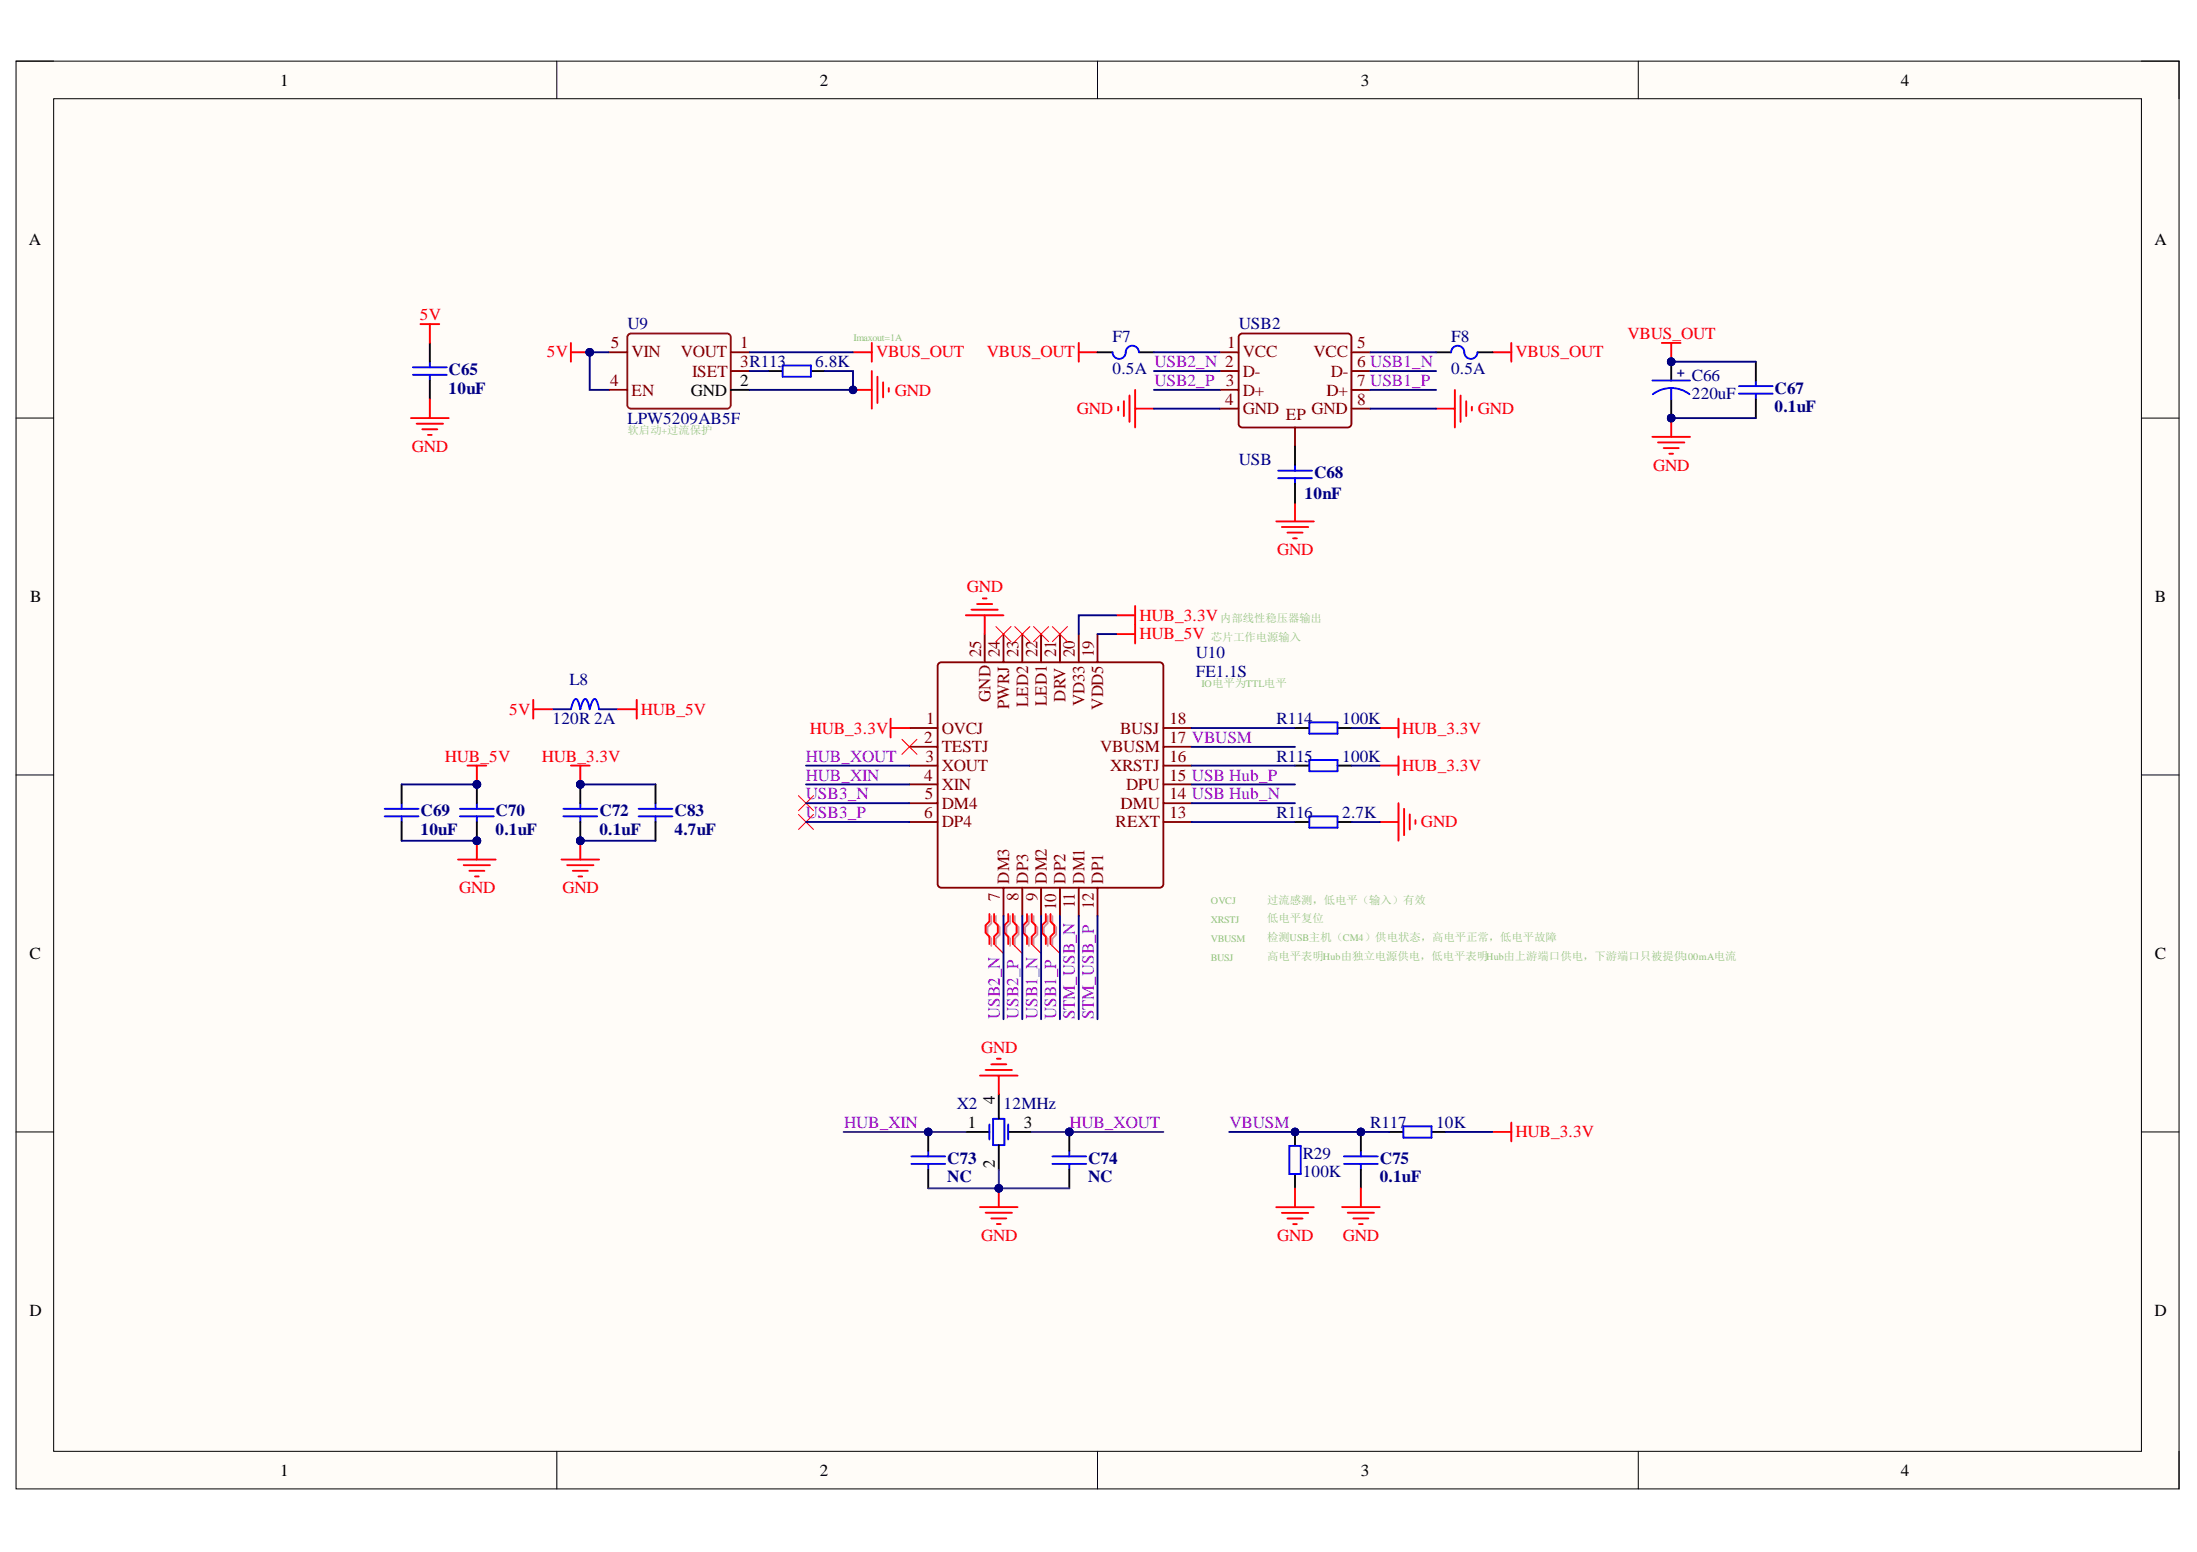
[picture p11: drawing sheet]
<svg xmlns="http://www.w3.org/2000/svg" width="297mm" height="210mm" viewBox="0 0 297 210" stroke-linecap="round" stroke-linejoin="round" font-family="sans-serif">
<defs><g id="words">
<g font-size="2.3">
<text x="37.9" y="11.6">1</text>
<text x="110.8" y="11.6">2</text>
<text x="184" y="11.6">3</text>
<text x="257" y="11.6">4</text>
<text x="3.9" y="33.1">A</text>
<text x="291.3" y="33.1">A</text>
<text x="93.4" y="53.5">GND</text>
<text x="100.1" y="52.2">2</text>
<text x="4.1" y="81.4">B</text>
<text x="291.4" y="81.4">B</text>
<text x="4" y="129.7">C</text>
<text x="291.4" y="129.7">C</text>
<text x="134.5" y="149.3" transform="rotate(-90 134.5 149.3)">4</text>
<text x="130.9" y="152.6">1</text>
<text x="138.4" y="152.6">3</text>
<text x="134.5" y="158" transform="rotate(-90 134.5 158)">2</text>
<text x="4" y="177.9">D</text>
<text x="291.3" y="177.9">D</text>
<text x="37.9" y="199.6">1</text>
<text x="110.8" y="199.6">2</text>
<text x="184" y="199.6">3</text>
<text x="257" y="199.6">4</text>
</g>
<g font-size="2.3" fill="#f00">
<text x="56.8" y="43.3">5V</text>
<text x="220" y="45.8">VBUS_OUT</text>
<text x="73.9" y="48.3">5V</text>
<text x="118.4" y="48.3">VBUS_OUT</text>
<text x="121" y="53.5">GND</text>
<text x="133.4" y="48.3">VBUS_OUT</text>
<text x="204.9" y="48.3">VBUS_OUT</text>
<text x="145.6" y="56">GND</text>
<text x="199.8" y="56">GND</text>
<text x="55.7" y="61.1">GND</text>
<text x="223.5" y="63.6">GND</text>
<text x="172.7" y="75.1">GND</text>
<text x="130.7" y="80.1">GND</text>
<text x="154.1" y="83.9">HUB_3.3V</text>
<text x="154.1" y="86.5">HUB_5V</text>
<text x="68.9" y="96.7">5V</text>
<text x="86.6" y="96.7">HUB_5V</text>
<text x="109.5" y="99.2">HUB_3.3V</text>
<text x="189.6" y="99.2">HUB_3.3V</text>
<text x="60.1" y="103">HUB_5V</text>
<text x="73.3" y="103">HUB_3.3V</text>
<text x="189.6" y="104.3">HUB_3.3V</text>
<text x="192.1" y="111.9">GND</text>
<text x="62.1" y="120.8">GND</text>
<text x="76.1" y="120.8">GND</text>
<text x="132.6" y="142.4">GND</text>
<text x="204.9" y="153.8">HUB_3.3V</text>
<text x="132.6" y="167.8">GND</text>
<text x="172.7" y="167.8">GND</text>
<text x="181.5" y="167.8">GND</text>
</g>
<g font-size="2.3" fill="#800">
<text x="82.6" y="47.1">5</text>
<text x="100.1" y="47.1">1</text>
<text x="165.9" y="47.1">1</text>
<text x="183.5" y="47.1">5</text>
<text x="82.5" y="52.2">4</text>
<text x="85.4" y="53.5">EN</text>
<text x="85.4" y="48.3">VIN</text>
<text x="92" y="48.3">VOUT</text>
<text x="93.6" y="51">ISET</text>
<text x="100.1" y="49.7">3R113</text>
<text x="168" y="53.5">D+</text>
<text x="168" y="51">D-</text>
<text x="168" y="48.3">VCC</text>
<text x="177.6" y="48.3">VCC</text>
<text x="179.3" y="53.5">D+</text>
<text x="179.9" y="51">D-</text>
<text x="183.5" y="49.7">6 USB1_N</text>
<text x="183.5" y="52.2">7 USB1_P</text>
<text x="165.6" y="54.8">4</text>
<text x="168" y="56">GND</text>
<text x="173.8" y="56.8">EP</text>
<text x="177.3" y="56">GND</text>
<text x="183.5" y="54.8">8</text>
<text x="132.6" y="88.8" transform="rotate(-90 132.6 88.8)">25</text>
<text x="135.2" y="88.8" transform="rotate(-90 135.2 88.8)">24</text>
<text x="137.7" y="88.8" transform="rotate(-90 137.7 88.8)">23</text>
<text x="140.3" y="88.8" transform="rotate(-90 140.3 88.8)">22</text>
<text x="142.8" y="88.8" transform="rotate(-90 142.8 88.8)">21</text>
<text x="145.3" y="88.8" transform="rotate(-90 145.3 88.8)">20</text>
<text x="147.9" y="88.8" transform="rotate(-90 147.9 88.8)">19</text>
<text x="133.9" y="94.9" transform="rotate(-90 133.9 94.9)">GND</text>
<text x="136.5" y="95.9" transform="rotate(-90 136.5 95.9)">PWRJ</text>
<text x="139" y="95.6" transform="rotate(-90 139 95.6)">LED2</text>
<text x="141.5" y="95.4" transform="rotate(-90 141.5 95.4)">LED1</text>
<text x="144.1" y="94.9" transform="rotate(-90 144.1 94.9)">DRV</text>
<text x="146.6" y="95.5" transform="rotate(-90 146.6 95.5)">VD33</text>
<text x="125" y="100.5">2</text>
<text x="125.2" y="98">1</text>
<text x="127.3" y="99.2">OVCJ</text>
<text x="127.3" y="101.8">TESTJ</text>
<text x="148.7" y="101.8">VBUSM</text>
<text x="149.1" y="96" transform="rotate(-90 149.1 96)">VDD5</text>
<text x="151.4" y="99.2">BUSJ</text>
<text x="158.1" y="100.5">17 VBUSM</text>
<text x="158.1" y="98">18</text>
<text x="125" y="105.6">4</text>
<text x="125.1" y="103">3</text>
<text x="127.3" y="104.3">XOUT</text>
<text x="127.3" y="106.8">XIN</text>
<text x="150.1" y="104.3">XRSTJ</text>
<text x="152.3" y="106.8">DPU</text>
<text x="158.1" y="105.6">15 USB Hub_P</text>
<text x="158.1" y="103">16</text>
<text x="125" y="110.6">6</text>
<text x="125" y="108.1">5</text>
<text x="127.3" y="109.4">DM4</text>
<text x="127.3" y="111.9">DP4</text>
<text x="150.8" y="111.9">REXT</text>
<text x="151.5" y="109.4">DMU</text>
<text x="158.1" y="110.6">13</text>
<text x="158.1" y="108.1">14 USB Hub_N</text>
<text x="136.5" y="119.5" transform="rotate(-90 136.5 119.5)">DM3</text>
<text x="139" y="119.5" transform="rotate(-90 139 119.5)">DP3</text>
<text x="141.5" y="119.5" transform="rotate(-90 141.5 119.5)">DM2</text>
<text x="144.1" y="119.5" transform="rotate(-90 144.1 119.5)">DP2</text>
<text x="146.6" y="119.5" transform="rotate(-90 146.6 119.5)">DM1</text>
<text x="149.1" y="119.5" transform="rotate(-90 149.1 119.5)">DP1</text>
<text x="135.2" y="121.9" transform="rotate(-90 135.2 121.9)">7</text>
<text x="137.7" y="121.8" transform="rotate(-90 137.7 121.8)">8</text>
<text x="140.3" y="121.9" transform="rotate(-90 140.3 121.9)">9</text>
<text x="142.8" y="123.1" transform="rotate(-90 142.8 123.1)">10</text>
<text x="145.3" y="122.8" transform="rotate(-90 145.3 122.8)">11</text>
<text x="147.9" y="123" transform="rotate(-90 147.9 123)">12</text>
</g>
<g font-size="2.3" fill="#000080">
<text x="84.9" y="44.5">U9</text>
<text x="150.4" y="46.2">F7</text>
<text x="167.5" y="44.5">USB2</text>
<text x="196.2" y="46.2">F8</text>
<text x="60.7" y="50.7">C65</text>
<text x="60.7" y="53.3">10uF</text>
<text x="110.2" y="49.7">6.8K</text>
<text x="150.4" y="50.5">0.5A</text>
<text x="196.2" y="50.5">0.5A</text>
<text x="228.8" y="51.5">C66</text>
<text x="239.9" y="53.3">C67</text>
<text x="84.9" y="57.3">LPW5209AB5F</text>
<text x="228.8" y="54">220uF</text>
<text x="239.9" y="55.8">0.1uF</text>
<text x="167.5" y="62.9">USB</text>
<text x="177.7" y="64.7">C68</text>
<text x="176.4" y="67.5">10nF</text>
<text x="161.7" y="89">U10</text>
<text x="77" y="92.6">L8</text>
<text x="161.7" y="91.5">FE1.1S</text>
<text x="74.7" y="98">120R 2A</text>
<text x="172.6" y="98">R114</text>
<text x="181.5" y="98">100K</text>
<text x="172.6" y="103">R115</text>
<text x="181.5" y="103">100K</text>
<text x="56.8" y="110.4">C69</text>
<text x="56.8" y="112.9">10uF</text>
<text x="67" y="110.4">C70</text>
<text x="67" y="112.9">0.1uF</text>
<text x="81" y="110.4">C72</text>
<text x="81" y="112.9">0.1uF</text>
<text x="91.2" y="110.4">C83</text>
<text x="91.2" y="112.9">4.7uF</text>
<text x="172.6" y="110.6">R116</text>
<text x="181.5" y="110.6">2.7K</text>
<text x="129.4" y="150">X2</text>
<text x="135.7" y="150">12MHz</text>
<text x="185.3" y="152.6">R117</text>
<text x="194.2" y="152.6">10K</text>
<text x="128.1" y="157.4">C73</text>
<text x="128.1" y="159.9">NC</text>
<text x="147.1" y="157.4">C74</text>
<text x="147.1" y="159.9">NC</text>
<text x="176.1" y="156.7">R29</text>
<text x="176.1" y="159.3">100K</text>
<text x="186.5" y="157.4">C75</text>
<text x="186.5" y="159.9">0.1uF</text>
</g>
<g font-size="2.3" fill="#90f">
<text x="156.1" y="49.7">USB2_N 2</text>
<text x="156.1" y="52.2">USB2_P 3</text>
<text x="109" y="103">HUB_XOUT</text>
<text x="109" y="105.6">HUB_XIN</text>
<text x="109" y="108.1">USB3_N</text>
<text x="109" y="110.6">USB3_P</text>
<text x="135.2" y="137.9" transform="rotate(-90 135.2 137.9)">USB2_N</text>
<text x="137.7" y="137.9" transform="rotate(-90 137.7 137.9)">USB2_P</text>
<text x="140.3" y="137.9" transform="rotate(-90 140.3 137.9)">USB1_N</text>
<text x="142.8" y="137.9" transform="rotate(-90 142.8 137.9)">USB1_P</text>
<text x="145.3" y="137.9" transform="rotate(-90 145.3 137.9)">STM_USB_N</text>
<text x="147.9" y="137.9" transform="rotate(-90 147.9 137.9)">STM_USB_P</text>
<text x="114.1" y="152.6">HUB_XIN</text>
<text x="144.6" y="152.6">HUB_XOUT</text>
<text x="166.2" y="152.6">VBUSM</text>
</g>
<text font-size="1.9" fill="#000080" x="226.7" y="51.1">+</text>
<g font-size="1.5" fill="#93c47d">
<text x="84.9" y="58.7">软启动</text>
<text x="163.7" y="86.6">芯片工作电源输入</text>
<text x="165" y="84.1">内部线性稳压器输出</text>
<text x="171.3" y="122.2">过流感测，低电平（输入）有效</text>
<text x="171.3" y="124.8">低电平复位</text>
<text x="171.3" y="127.3">检测</text>
<text x="171.3" y="129.8">高电平表明</text>
</g>
<g font-size="1.4" fill="#93c47d">
<text x="115.4" y="46.1">Imaxout=1A</text>
<text x="89.4" y="58.7">+过流保护</text>
<text x="162.4" y="93">IO电平为TTL电平</text>
<text x="163.7" y="122.3">OVCJ</text>
<text x="163.7" y="124.8">XRSTJ</text>
<text x="163.7" y="127.4">VBUSM</text>
<text x="163.7" y="129.9">BUSJ</text>
<text x="174.4" y="127.3">USB主机（CM4）供电状态，高电平正常，低电平故障</text>
<text x="178.8" y="129.8">Hub由独立电源供电，低电平表明Hub由上游端口供电，下游端口只被提供100mA电流</text>
</g>
</g></defs>
<path d="M2.2 8.3h292.4v193.1h-292.4z" fill-rule="evenodd" fill="#fffcf8"/>
<path d="M2.2 8.3h292.4v193.1h-292.4z" fill="none" stroke="#000" stroke-width=".14"/>
<path d="M7.3 13.4h282.2v182.9h-282.2z" fill-rule="evenodd" fill="#fffcf8"/>
<g fill="none" stroke="#000" stroke-width=".14">
<path d="M2.2 8.3h5.1M7.3 13.4h282.2v182.9h-282.2zM75.3 8.3v5M148.4 8.3v5M221.5 8.3v5.1M289.5 8.3h5.1v5.1M2.2 56.5h5.1M289.5 56.5h5.1M2.2 104.8h5.1M289.5 104.8h5.1M2.2 153.1h5.1M289.5 153.1h5.1"/>
<path d="M75.3 196.3v5.1M148.4 196.3v5.1M221.5 196.3v5.1M294.6 196.3v5.1"/>
</g>
<g fill="none" stroke="#800" stroke-width=".25">
<path d="M164.9 55.3h2.6M164.9 52.7h2.6M164.9 50.2h2.6M164.9 47.6h2.6M167.7 45.2l.3-.1h14.2l.3 .1 .2 .4v11.7v.3l-.5 .2h-14.2l-.3-.1-.2-.4v-11.7zM175.1 57.8v2.6M182.7 55.3h2.6M182.7 52.7h2.6M182.7 50.2h2.6M182.7 47.7h2.6M123 98.5h3.8M126.8 89.8l.5-.2h29.5h.2l.3 .5v29.5l-.1 .2-.4 .3h-29.5l-.5-.3v-.2v-29.5z"/>
<path d="M133.1 85.8v3.8M135.7 85.8v3.8M138.2 85.8v3.8M140.8 85.8v3.8M143.3 85.8v3.8M145.8 85.8v3.8M148.4 85.8v3.8M157.3 98.5h3.8M123 101h3.8M123 103.5h3.8M123 106.1h3.8M123 108.6h3.8"/>
<path d="M123 111.2h3.8M157.3 101h3.8M157.3 103.5h3.8M157.3 106.1h3.8M157.3 108.6h3.8M157.3 111.2h3.8M135.7 120.1v3.8M138.2 120.1v3.8M140.8 120.1v3.8M143.3 120.1v3.8M145.8 120.1v3.8M148.4 120.1v3.8"/>
</g>
<g fill="none" stroke="#f00" stroke-width=".25">
<path d="M151.2 55v.5M151.9 54.3v2M152.7 53.5v3.5M153.5 52.7v5.1M153.5 55.3h2.5M194.2 55.3h2.5M196.7 52.7v5.1M197.5 53.5v3.6M198.2 54.3v2M199 55v.5M172.5 70.5h5.1M173.3 71.3h3.6"/>
<path d="M174.1 72h2M174.8 72.8h.5M175.1 68v2.5M120.4 97.2v2.5M120.4 98.5h2.6M130.6 83.2h5.1M131.3 82.5h3.6M132.1 81.7h2M132.9 80.9h.5M133.1 83.2v2.6M150.9 85.8h2.6M150.9 83.2h2.6"/>
<path d="M153.5 81.9v5.1M186.5 111.2h2.6M186.5 103.5h2.6M189.1 102.3v2.5M189.1 108.6v5.1M189.8 109.4v3.6M190.6 110.2v2M191.4 110.9v.5M132.5 145.5h5.1M133.3 144.7h3.5M134 143.9h2.1M134.8 143.2h.5"/>
<path d="M135 145.5v2.5M132.5 163.3h5.1M133.3 164h3.5M134 164.8h2.1M134.8 165.5h.5M135 160.7v2.6"/>
</g>
<path d="M121.9 100l2.1 2M124 100l-2.1 2M134.7 84.7l2 2.1M136.7 84.7l-2 2.1M137.2 84.7l2 2.1M139.2 84.7l-2 2.1M139.7 84.7l2.1 2.1M141.8 84.7l-2.1 2.1M142.3 84.7l2 2.1M144.3 84.7l-2 2.1" fill="none" stroke="#f00" stroke-width=".14"/>
<path d="M175.1 98.5h1.9M180.8 98.5h1.9M175.1 111.2h1.9M175.1 103.5h1.9M180.8 111.2h1.9M180.8 103.5h1.9M130.6 153.1h3.2M135 148v3.3M135 154.9v3.3M136.3 153.1h3.2" fill="none" stroke="#000" stroke-width=".25"/>
<path d="M177 97.7h3.8v1.5h-3.8zM177 102.8h3.8v1.5h-3.8zM177 110.4h3.8v1.5h-3.8zM133.8 152.1v2M134.3 151.3h1.5v3.6h-1.5zM136.3 152.1v2" fill="none" stroke="#00f" stroke-width=".25"/>
<circle cx="135" cy="160.7" r=".51" fill="#000080"/>
<circle cx="135" cy="160.7" r=".51" fill="none" stroke="#000080" stroke-width=".14"/>
<circle cx="125.5" cy="153.1" r=".51" fill="#000080"/>
<circle cx="125.5" cy="153.1" r=".51" fill="none" stroke="#000080" stroke-width=".14"/>
<path d="M123.2 156.4h4.6M123.2 157.4h4.6M125.5 155.6v.8M125.5 157.4v.8" fill="none" stroke="#00f" stroke-width=".25"/>
<path d="M125.5 153.1v2.5M125.5 158.2v2.5" fill="none" stroke="#000" stroke-width=".25"/>
<circle cx="125.5" cy="153.1" r=".51" fill="#000080"/>
<circle cx="125.5" cy="153.1" r=".51" fill="none" stroke="#000080" stroke-width=".14"/>
<circle cx="144.6" cy="153.1" r=".51" fill="#000080"/>
<circle cx="144.6" cy="153.1" r=".51" fill="none" stroke="#000080" stroke-width=".14"/>
<path d="M142.3 156.4h4.6M142.3 157.4h4.6M144.6 155.6v.8M144.6 157.4v.8" fill="none" stroke="#00f" stroke-width=".25"/>
<path d="M144.6 153.1v2.5M144.6 158.2v2.5" fill="none" stroke="#000" stroke-width=".25"/>
<circle cx="144.6" cy="153.1" r=".51" fill="#000080"/>
<circle cx="144.6" cy="153.1" r=".51" fill="none" stroke="#000080" stroke-width=".14"/>
<circle cx="144.6" cy="153.1" r=".51" fill="#000080"/>
<circle cx="144.6" cy="153.1" r=".51" fill="none" stroke="#000080" stroke-width=".14"/>
<path d="M77.2 95.9v-.2a1.44 1.44 0 0 1 .7-1.2l.3 .4 .3 1v-.2a1.44 1.44 0 0 1 .7-1.2l.2 .4 .3 1 .1-.2a1.44 1.44 0 0 1 .6-1.2l.3 .4 .3 1" fill="none" stroke="#00f" stroke-width=".25"/>
<path d="M74.6 95.9h2.6M81 95.9h2.5" fill="none" stroke="#0000bf" stroke-width=".25"/>
<path d="M83.5 95.9h2.6M86.1 94.7v2.5" fill="none" stroke="#f00" stroke-width=".25"/>
<circle cx="78.5" cy="106.1" r=".51" fill="#000080"/>
<circle cx="78.5" cy="106.1" r=".51" fill="none" stroke="#000080" stroke-width=".14"/>
<circle cx="78.5" cy="113.7" r=".51" fill="#000080"/>
<circle cx="78.5" cy="113.7" r=".51" fill="none" stroke="#000080" stroke-width=".14"/>
<path d="M76.2 110.4h4.5M76.2 109.4h4.5M78.5 108.6v.8M78.5 110.4v.8" fill="none" stroke="#00f" stroke-width=".25"/>
<path d="M78.5 106.1v2.5" fill="none" stroke="#000" stroke-width=".25"/>
<circle cx="78.5" cy="106.1" r=".51" fill="#000080"/>
<circle cx="78.5" cy="106.1" r=".51" fill="none" stroke="#000080" stroke-width=".14"/>
<path d="M78.5 111.2v2.5" fill="none" stroke="#000" stroke-width=".25"/>
<circle cx="78.5" cy="113.7" r=".51" fill="#000080"/>
<circle cx="78.5" cy="113.7" r=".51" fill="none" stroke="#000080" stroke-width=".14"/>
<path d="M75.9 116.3h5.1M76.7 117h3.5M77.4 117.8h2.1M78.2 118.5h.5M78.5 113.7v2.6" fill="none" stroke="#f00" stroke-width=".25"/>
<circle cx="78.5" cy="113.7" r=".51" fill="#000080"/>
<circle cx="78.5" cy="113.7" r=".51" fill="none" stroke="#000080" stroke-width=".14"/>
<path d="M77.2 103.5h2.5M78.5 103.5v2.6" fill="none" stroke="#f00" stroke-width=".25"/>
<circle cx="78.5" cy="106.1" r=".51" fill="#000080"/>
<circle cx="78.5" cy="106.1" r=".51" fill="none" stroke="#000080" stroke-width=".14"/>
<path d="M187.8 153.1h1.9M193.5 153.1h1.9" fill="none" stroke="#000" stroke-width=".25"/>
<path d="M189.7 152.3h3.8v1.6h-3.8z" fill="none" stroke="#00f" stroke-width=".25"/>
<circle cx="184" cy="153.1" r=".51" fill="#000080"/>
<circle cx="184" cy="153.1" r=".51" fill="none" stroke="#000080" stroke-width=".14"/>
<path d="M181.7 157.4h4.6M181.7 156.4h4.6M184 155.6v.8M184 157.4v.8" fill="none" stroke="#00f" stroke-width=".25"/>
<path d="M184 153.1v2.5" fill="none" stroke="#000" stroke-width=".25"/>
<circle cx="184" cy="153.1" r=".51" fill="#000080"/>
<circle cx="184" cy="153.1" r=".51" fill="none" stroke="#000080" stroke-width=".14"/>
<path d="M175.1 60.4v2.5M175.1 65.4v2.6M184 158.2v2.5" fill="none" stroke="#000" stroke-width=".25"/>
<path d="M181.5 163.3h5M182.2 164h3.6M183 164.8h2M183.7 165.6h.5M184 160.7v2.6" fill="none" stroke="#f00" stroke-width=".25"/>
<path d="M172.8 63.7h4.6M172.8 64.7h4.6M175.1 62.9v.8M175.1 64.7v.7" fill="none" stroke="#00f" stroke-width=".25"/>
<circle cx="225.9" cy="48.9" r=".51" fill="#000080"/>
<circle cx="225.9" cy="48.9" r=".51" fill="none" stroke="#000080" stroke-width=".14"/>
<circle cx="226" cy="56.5" r=".51" fill="#000080"/>
<circle cx="226" cy="56.5" r=".51" fill="none" stroke="#000080" stroke-width=".14"/>
<path d="M226 48.9v2.6" fill="none" stroke="#000" stroke-width=".25"/>
<circle cx="225.9" cy="48.9" r=".51" fill="#000080"/>
<circle cx="225.9" cy="48.9" r=".51" fill="none" stroke="#000080" stroke-width=".14"/>
<path d="M226 54v2.5" fill="none" stroke="#000" stroke-width=".25"/>
<circle cx="226" cy="56.5" r=".51" fill="#000080"/>
<circle cx="226" cy="56.5" r=".51" fill="none" stroke="#000080" stroke-width=".14"/>
<path d="M223.4 51.5h5.1M226 52.5a4 4 0 0 1 2.4 .8M226 52.5a4.1 4.1 0 0 0-2.5 .8M226 52.5v1.5" fill="none" stroke="#00f" stroke-width=".25"/>
<path d="M223.4 59.1h5.1M224.2 59.8h3.5M226 56.5v2.6M224.9 60.6h2.1M225.7 61.4h.5" fill="none" stroke="#f00" stroke-width=".25"/>
<circle cx="226" cy="56.5" r=".51" fill="#000080"/>
<circle cx="226" cy="56.5" r=".51" fill="none" stroke="#000080" stroke-width=".14"/>
<path d="M235.1 53.2h4.6M235.1 52.2h4.6M237.4 51.5v.7M237.4 53.2v.8" fill="none" stroke="#00f" stroke-width=".25"/>
<path d="M237.4 48.9v2.6M237.4 54v2.5" fill="none" stroke="#000" stroke-width=".25"/>
<path d="M108 107.6l2 2M108 110.2l2 2M110 107.6l-2 2M110 110.2l-2 2" fill="none" stroke="#f00" stroke-width=".14"/>
<path d="M201.8 47.7h2.5M204.3 46.4v2.5M224.7 46.4h2.5M226 46.4v2.5" fill="none" stroke="#f00" stroke-width=".25"/>
<circle cx="225.9" cy="48.9" r=".51" fill="#000080"/>
<circle cx="225.9" cy="48.9" r=".51" fill="none" stroke="#000080" stroke-width=".14"/>
<circle cx="64.5" cy="106.1" r=".51" fill="#000080"/>
<circle cx="64.5" cy="106.1" r=".51" fill="none" stroke="#000080" stroke-width=".14"/>
<circle cx="64.5" cy="113.7" r=".51" fill="#000080"/>
<circle cx="64.5" cy="113.7" r=".51" fill="none" stroke="#000080" stroke-width=".14"/>
<path d="M62.2 110.4h4.6M62.2 109.4h4.6M64.5 108.6v.8M64.5 110.4v.8" fill="none" stroke="#00f" stroke-width=".25"/>
<path d="M64.5 106.1v2.5" fill="none" stroke="#000" stroke-width=".25"/>
<circle cx="64.5" cy="106.1" r=".51" fill="#000080"/>
<circle cx="64.5" cy="106.1" r=".51" fill="none" stroke="#000080" stroke-width=".14"/>
<path d="M64.5 111.2v2.5" fill="none" stroke="#000" stroke-width=".25"/>
<circle cx="64.5" cy="113.7" r=".51" fill="#000080"/>
<circle cx="64.5" cy="113.7" r=".51" fill="none" stroke="#000080" stroke-width=".14"/>
<path d="M63.2 103.5h2.5M64.5 103.5v2.6" fill="none" stroke="#f00" stroke-width=".25"/>
<circle cx="64.5" cy="106.1" r=".51" fill="#000080"/>
<circle cx="64.5" cy="106.1" r=".51" fill="none" stroke="#000080" stroke-width=".14"/>
<path d="M61.9 116.3h5.1M62.7 117h3.6M63.5 117.8h2M64.2 118.5h.5M64.5 113.7v2.6" fill="none" stroke="#f00" stroke-width=".25"/>
<circle cx="64.5" cy="113.7" r=".51" fill="#000080"/>
<circle cx="64.5" cy="113.7" r=".51" fill="none" stroke="#000080" stroke-width=".14"/>
<path d="M52 110.4h4.6M52 109.4h4.6M54.3 108.6v.8M54.3 110.4v.8" fill="none" stroke="#00f" stroke-width=".25"/>
<path d="M98.8 52.7h2.5M54.3 106.1v2.5M54.3 111.2v2.5" fill="none" stroke="#000" stroke-width=".25"/>
<path d="M77.2 46.4v2.5M77.2 47.6h2.5M201.8 153.1h2.5M204.3 151.8v2.6" fill="none" stroke="#f00" stroke-width=".25"/>
<path d="M85.1 45.2l.2-.1h13l.2 .1 .2 .2 .1 .2-.1 9.4-.4 .3h-13l-.2-.1-.3-.4v-9.2l.1-.2z" fill="none" stroke="#85200c" stroke-width=".25"/>
<path d="M82.3 47.6h2.5M82.3 52.7h2.5M98.8 47.6h2.5M98.8 50.2h2.5" fill="none" stroke="#800" stroke-width=".25"/>
<circle cx="79.7" cy="47.6" r=".51" fill="#000080"/>
<circle cx="79.7" cy="47.6" r=".51" fill="none" stroke="#000080" stroke-width=".14"/>
<path d="M115.3 47.6h2.6M115.3 52.7h2.6M117.9 46.4v2.5M117.9 50.2v5.1M118.6 51v3.5M119.4 51.7v2M120.2 52.5v.5" fill="none" stroke="#f00" stroke-width=".25"/>
<path d="M103.9 50.2h1.9M109.6 50.2h1.9" fill="none" stroke="#000" stroke-width=".25"/>
<path d="M105.8 49.4h3.8v1.6h-3.8z" fill="none" stroke="#00f" stroke-width=".25"/>
<circle cx="115.3" cy="52.7" r=".51" fill="#000080"/>
<circle cx="115.3" cy="52.7" r=".51" fill="none" stroke="#000080" stroke-width=".14"/>
<path d="M58.1 46.4v2.5M58.1 51.5v2.5M148.4 47.6h2M154 47.6h2M194.2 47.7h2M199.8 47.7h2M88.6 106.1v2.5M88.6 111.2v2.5" fill="none" stroke="#000" stroke-width=".25"/>
<path d="M55.8 50.7h4.6M55.8 49.7h4.6M58.1 48.9v.8M58.1 50.7v.8M154 47.6a.89 .89 0 0 0-.9-.8 .89 .89 0 0 0-.9 .8 .89 .89 0 0 1-.9 .9 .89 .89 0 0 1-.9-.8M196.2 47.7a.89 .89 0 0 1 .9-.9 .89 .89 0 0 1 .9 .9 .89 .89 0 0 0 .9 .8 .89 .89 0 0 0 .9-.8M86.3 110.4h4.6M86.3 109.4h4.6M88.6 108.6v.8M88.6 110.4v.8" fill="none" stroke="#00f" stroke-width=".25"/>
<g fill="none" stroke="#f00" stroke-width=".25">
<path d="M55.6 56.5h5.1M56.3 57.3h3.6M56.8 43.8h2.6M57.1 58.1h2M57.9 58.8h.5M58.1 43.8v2.6M58.1 54v2.5M145.8 46.4v2.5M145.8 47.6h2.6M186.5 98.5h2.6M189.1 97.2v2.5M133.8 123.6v1l-.5 .5v1.1l.5 .5v1"/>
<path d="M134.4 123.6v1l.5 .5v1.1l-.5 .5v1M136.3 123.6v1l-.5 .5v1.1l.5 .5v1M136.9 123.6v1l.6 .5v1.1l-.6 .5v1M138.9 123.6v1l-.6 .5v1.1l.6 .5v1M139.5 123.6v1l.5 .5v1.1l-.5 .5v1M141.4 123.6v1l-.5 .5v1.1l.5 .5v1M142 123.6v1l.5 .5v1.1l-.5 .5v1"/>
</g>
<path d="M134 123.9v1l-.5 .5v1l.5 .5v1M134.7 123.9v1l.5 .5v1l-.5 .5v1M136.6 123.9v1l-.5 .5v1l.5 .5v1M137.2 123.9v1l.5 .5v1l-.5 .5v1M139.1 123.9v1l-.5 .5v1l.5 .5v1M139.7 123.9v1l.5 .5v1l-.5 .5v1M141.6 123.9v1l-.5 .5v1l.5 .5v1M142.3 123.9v1l.5 .5v1l-.5 .5v1" fill="none" stroke="#d0a19e" stroke-width=".25"/>
<path d="M134.7 127.9l1 1.1M137.2 127.9l1 1.1M139.7 127.9l1.1 1.1M142.3 127.9l1 1.1" fill="none" stroke="#d0a19e" stroke-width=".14"/>
<path d="M134.4 127.7l1.3 1.3M136.9 127.7l1.3 1.3M139.5 127.7l1.3 1.3M142 127.7l1.3 1.3" fill="none" stroke="#f00" stroke-width=".14"/>
<circle cx="175.1" cy="153.1" r=".51" fill="#000080"/>
<circle cx="175.1" cy="153.1" r=".51" fill="none" stroke="#000080" stroke-width=".14"/>
<path d="M175.1 153.1v1.9" fill="none" stroke="#000" stroke-width=".25"/>
<circle cx="175.1" cy="153.1" r=".51" fill="#000080"/>
<circle cx="175.1" cy="153.1" r=".51" fill="none" stroke="#000080" stroke-width=".14"/>
<path d="M175.1 158.9v1.8" fill="none" stroke="#000" stroke-width=".25"/>
<path d="M174.3 155h1.6v3.8h-1.6z" fill="none" stroke="#00f" stroke-width=".25"/>
<path d="M54.3 113.7h10.2" fill="none" stroke="#000080" stroke-width=".25"/>
<circle cx="64.5" cy="113.7" r=".51" fill="#000080"/>
<circle cx="64.5" cy="113.7" r=".51" fill="none" stroke="#000080" stroke-width=".14"/>
<path d="M54.3 106.1h10.2" fill="none" stroke="#000080" stroke-width=".25"/>
<circle cx="64.5" cy="106.1" r=".51" fill="#000080"/>
<circle cx="64.5" cy="106.1" r=".51" fill="none" stroke="#000080" stroke-width=".14"/>
<path d="M78.5 113.7h10.1" fill="none" stroke="#000080" stroke-width=".25"/>
<circle cx="78.5" cy="113.7" r=".51" fill="#000080"/>
<circle cx="78.5" cy="113.7" r=".51" fill="none" stroke="#000080" stroke-width=".14"/>
<path d="M78.5 106.1h10.1" fill="none" stroke="#000080" stroke-width=".25"/>
<circle cx="78.5" cy="106.1" r=".51" fill="#000080"/>
<circle cx="78.5" cy="106.1" r=".51" fill="none" stroke="#000080" stroke-width=".14"/>
<path d="M79.7 47.6v5.1h2.6" fill="none" stroke="#000080" stroke-width=".25"/>
<circle cx="79.7" cy="47.6" r=".51" fill="#000080"/>
<circle cx="79.7" cy="47.6" r=".51" fill="none" stroke="#000080" stroke-width=".14"/>
<path d="M79.7 47.6h2.6" fill="none" stroke="#000080" stroke-width=".25"/>
<circle cx="79.7" cy="47.6" r=".51" fill="#000080"/>
<circle cx="79.7" cy="47.6" r=".51" fill="none" stroke="#000080" stroke-width=".14"/>
<path d="M111.5 50.2h3.8v2.5h-14" fill="none" stroke="#000080" stroke-width=".25"/>
<circle cx="115.3" cy="52.7" r=".51" fill="#000080"/>
<circle cx="115.3" cy="52.7" r=".51" fill="none" stroke="#000080" stroke-width=".14"/>
<path d="M101.3 50.2h2.6M101.3 47.6h14M109 111.2h14M109 108.6h14M109 106.1h14M109 103.5h14" fill="none" stroke="#000080" stroke-width=".25"/>
<path d="M114.1 153.1h16.5" fill="none" stroke="#351c75" stroke-width=".25"/>
<circle cx="125.5" cy="153.1" r=".51" fill="#000080"/>
<circle cx="125.5" cy="153.1" r=".51" fill="none" stroke="#000080" stroke-width=".14"/>
<path d="M135 158.2v2.5h-9.5" fill="none" stroke="#351c75" stroke-width=".25"/>
<circle cx="135" cy="160.7" r=".51" fill="#000080"/>
<circle cx="135" cy="160.7" r=".51" fill="none" stroke="#000080" stroke-width=".14"/>
<path d="M135 160.7h9.6" fill="none" stroke="#351c75" stroke-width=".25"/>
<circle cx="135" cy="160.7" r=".51" fill="#000080"/>
<circle cx="135" cy="160.7" r=".51" fill="none" stroke="#000080" stroke-width=".14"/>
<path d="M139.5 153.1h17.8" fill="none" stroke="#351c75" stroke-width=".25"/>
<circle cx="144.6" cy="153.1" r=".51" fill="#000080"/>
<circle cx="144.6" cy="153.1" r=".51" fill="none" stroke="#000080" stroke-width=".14"/>
<g fill="none" stroke="#000080" stroke-width=".25">
<path d="M156 55.3h8.9M156 52.7h8.9M156 50.2h8.9M156 47.6h8.9M148.4 85.8h2.5M150.9 83.2h-5.1v2.6M161.1 98.5h14M161.1 111.2h14M161.1 108.6h14M161.1 106.1h14M161.1 103.5h14M161.1 101h14"/>
<path d="M166.2 153.1h21.6"/>
</g>
<circle cx="184" cy="153.1" r=".51" fill="#000080"/>
<circle cx="184" cy="153.1" r=".51" fill="none" stroke="#000080" stroke-width=".14"/>
<circle cx="175.1" cy="153.1" r=".51" fill="#000080"/>
<circle cx="175.1" cy="153.1" r=".51" fill="none" stroke="#000080" stroke-width=".14"/>
<path d="M185.3 55.3h8.9M185.3 52.7h8.9M185.3 50.2h8.9M185.3 47.7h8.9M226 56.5h11.4M182.7 98.5h3.8M182.7 111.2h3.8M182.7 103.5h3.8M195.4 153.1h6.4" fill="none" stroke="#000080" stroke-width=".25"/>
<circle cx="226" cy="56.5" r=".51" fill="#000080"/>
<circle cx="226" cy="56.5" r=".51" fill="none" stroke="#000080" stroke-width=".14"/>
<path d="M226 48.9h11.4" fill="none" stroke="#000080" stroke-width=".25"/>
<circle cx="225.9" cy="48.9" r=".51" fill="#000080"/>
<circle cx="225.9" cy="48.9" r=".51" fill="none" stroke="#000080" stroke-width=".14"/>
<path d="M135.7 123.9v14M138.2 123.9v14M140.8 123.9v14M143.3 123.9v14M145.8 123.9v14M148.4 123.9v14" fill="none" stroke="#000080" stroke-width=".25"/>
<path d="M72.1 94.7v2.5M72.1 95.9h2.5M172.5 163.3h5.1M173.3 164h3.6M174.1 164.8h2M174.8 165.6h.5M175.1 160.7v2.6" fill="none" stroke="#f00" stroke-width=".25"/>
<use href="#words"/>
</svg>
